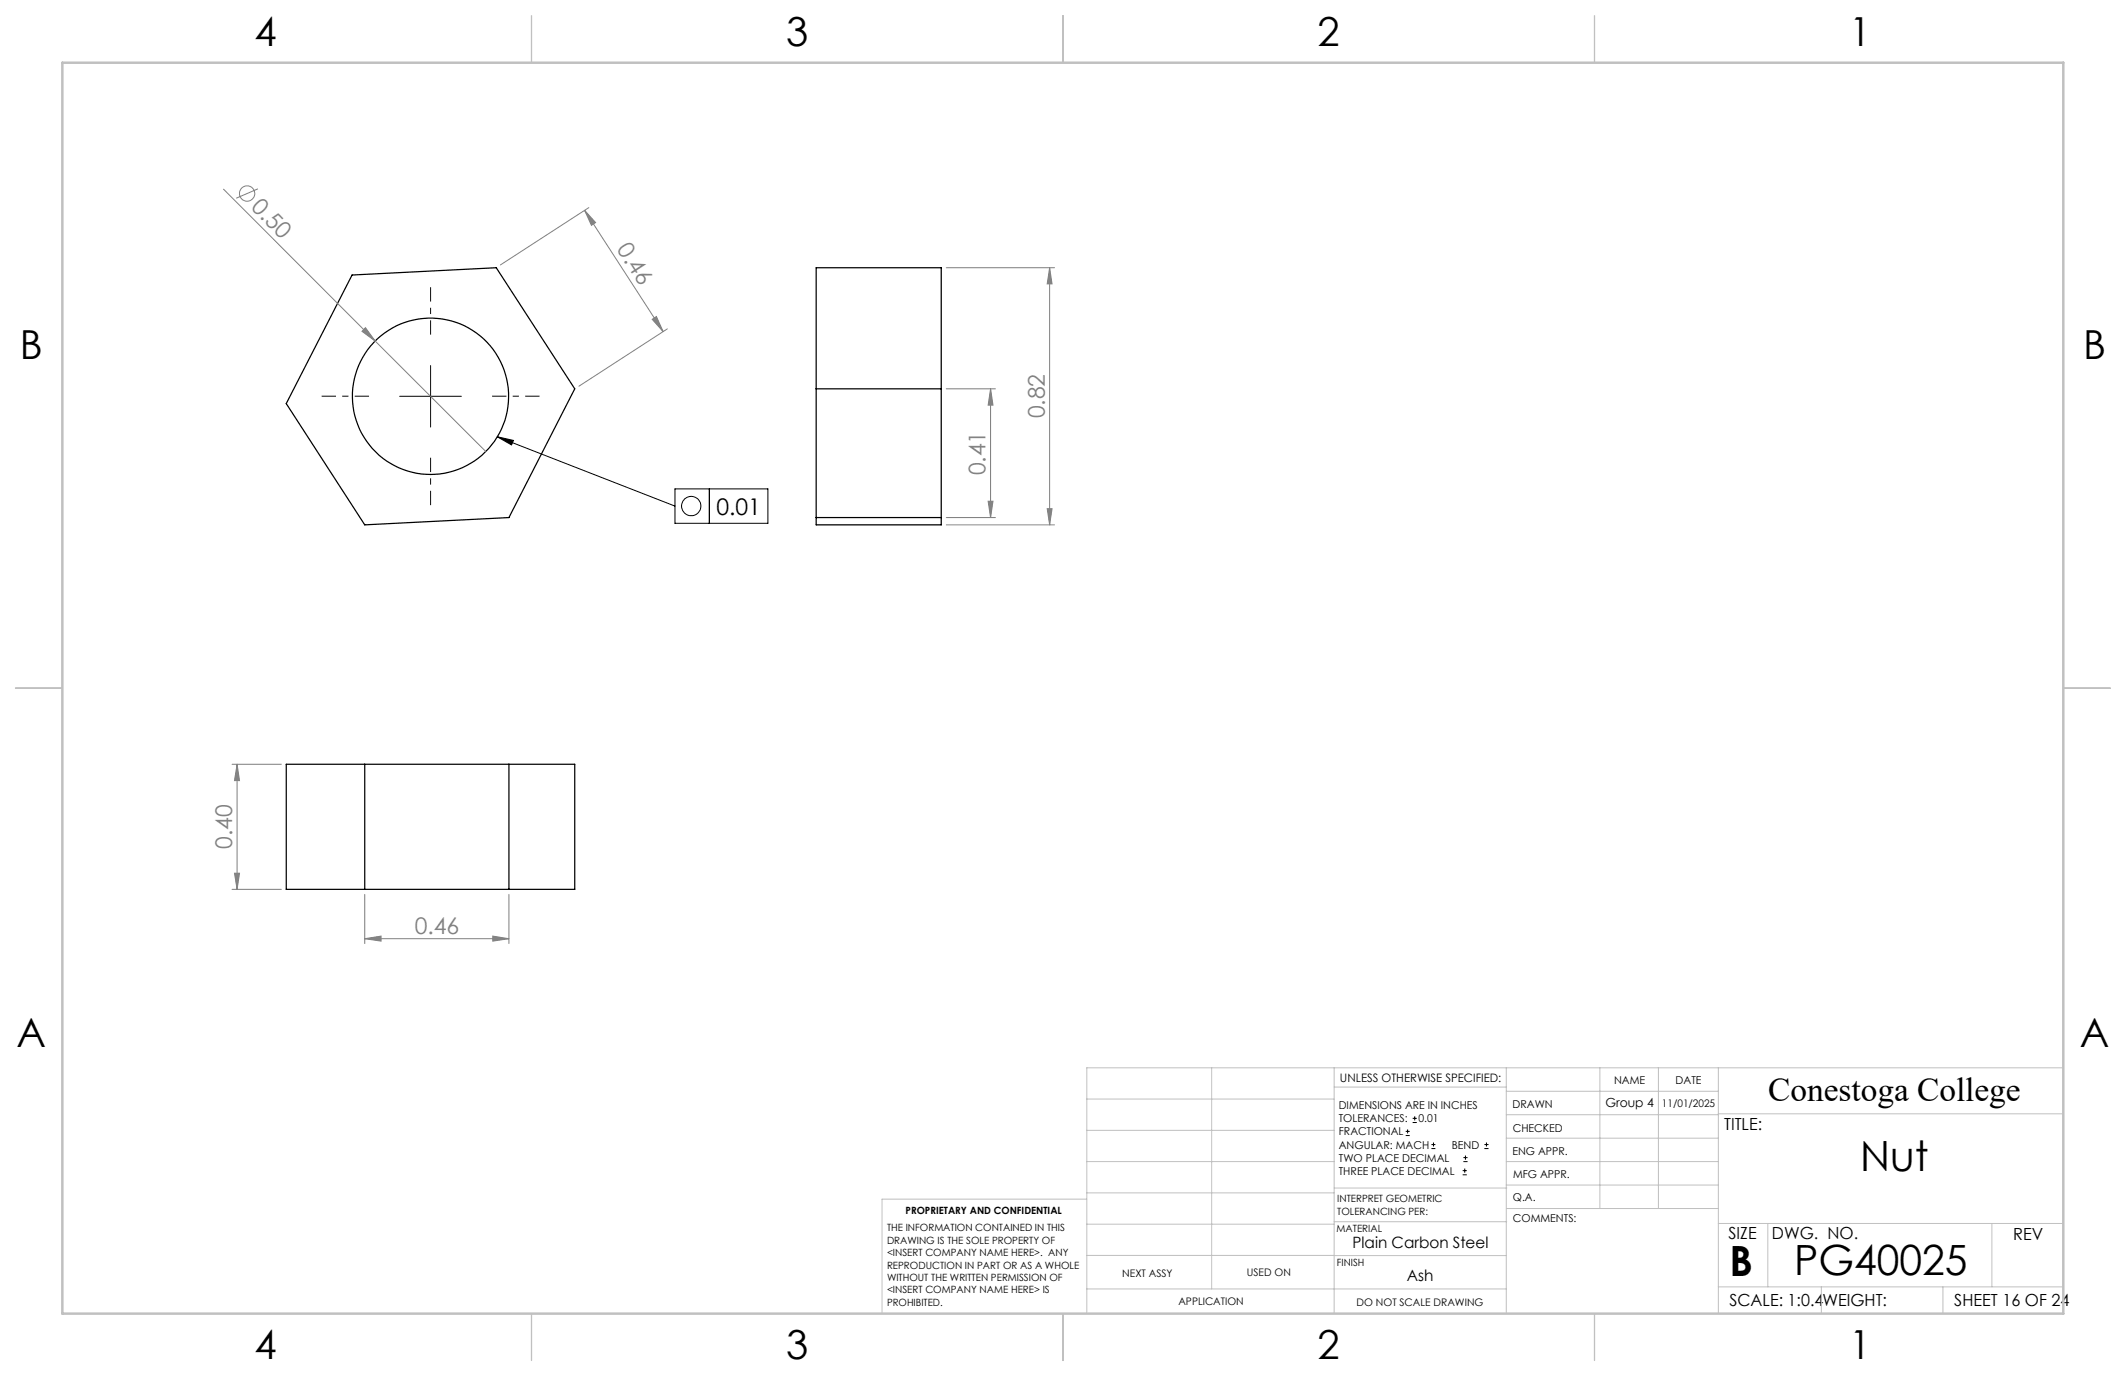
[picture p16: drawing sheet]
<svg xmlns="http://www.w3.org/2000/svg" width="432mm" height="279mm" viewBox="0 0 432 279" stroke-linecap="round" stroke-linejoin="round" font-family="sans-serif">
<defs><g id="words">
<g font-size="8.5">
<text x="377.8" y="237.7">Nut</text>
<text x="351.3" y="259">B</text>
<text x="364.4" y="258.9">PG40025</text>
</g>
<g font-size="8.1">
<text x="51.7" y="9.3">4</text>
<text x="159.7" y="9.3">3</text>
<text x="267.6" y="9.3">2</text>
<text x="375.6" y="9.3">1</text>
<text x="4" y="72.8">B</text>
<text x="423.1" y="72.8">B</text>
<text x="3.3" y="212.5">A</text>
<text x="422.4" y="212.5">A</text>
<text x="51.7" y="276">4</text>
<text x="159.7" y="276">3</text>
<text x="267.6" y="276">2</text>
<text x="375.6" y="276">1</text>
</g>
<text font-size="6.9" x="359.1" y="223.6">Conestoga College</text>
<g font-size="4.7" fill="#808080">
<text x="50.8" y="42.3" transform="rotate(45 50.8 42.3)">0.50</text>
<text x="125.1" y="50.7" transform="rotate(57 125.1 50.7)">0.46</text>
<text x="212.2" y="85" transform="rotate(-90 212.2 85)">0.82</text>
<text x="200.2" y="96.5" transform="rotate(-90 200.2 96.5)">0.41</text>
<text x="47.2" y="172.4" transform="rotate(-90 47.2 172.4)">0.40</text>
<text x="84.2" y="189.6">0.46</text>
</g>
<text font-size="4.7" x="145.5" y="104.5">0.01</text>
<g font-size="3.4">
<text x="350.2" y="229.5">TITLE:</text>
<text x="351.1" y="251.6">SIZE</text>
<text x="359.9" y="251.6">DWG. NO.</text>
<text x="408.9" y="251.7">REV</text>
<text x="351.2" y="265.2">SCALE: 1:0.4</text>
<text x="370.1" y="265.3">WEIGHT:</text>
<text x="396.9" y="265.2">SHEET 16 OF 24</text>
</g>
<g font-size="3.2">
<text x="274.7" y="253.3">Plain Carbon Steel</text>
<text x="285.8" y="260.1">Ash</text>
</g>
<text font-size="2.5" x="326.1" y="224.8">Group 4</text>
<text font-size="2.4" x="272.2" y="219.7">UNLESS OTHERWISE SPECIFIED:</text>
<g font-size="2.2">
<text x="327.8" y="220.1">NAME</text>
<text x="340.3" y="220.2">DATE</text>
<text x="271.9" y="225.3">DIMENSIONS ARE IN INCHES</text>
<text x="271.9" y="227.9">TOLERANCES:</text>
<text x="288.1" y="227.9">0.01</text>
<text x="307.2" y="224.9">DRAWN</text>
<text x="271.9" y="230.6">FRACTIONAL</text>
<text x="271.9" y="233.2">ANGULAR: MACH</text>
<text x="294.9" y="233.2">BEND</text>
<text x="307.3" y="229.8">CHECKED</text>
<text x="271.9" y="235.9">TWO PLACE DECIMAL</text>
<text x="271.9" y="238.5">THREE PLACE DECIMAL</text>
<text x="307.2" y="234.4">ENG APPR.</text>
<text x="307.3" y="239.2">MFG APPR.</text>
<text x="307.3" y="243.9">Q.A.</text>
<text x="307.3" y="248.1">COMMENTS:</text>
</g>
<g font-size="2.1">
<text x="337.6" y="224.9">11/01/2025</text>
<text x="227.9" y="259.2">NEXT ASSY</text>
<text x="253.3" y="259.2">USED ON</text>
<text x="239.3" y="265">APPLICATION</text>
<text x="275.5" y="265.1">DO NOT SCALE DRAWING</text>
</g>
<g font-size="2">
<text x="271.6" y="244.1">INTERPRET GEOMETRIC</text>
<text x="180.2" y="250">THE INFORMATION CONTAINED IN THIS</text>
<text x="183.9" y="246.4">PROPRIETARY AND CONFIDENTIAL</text>
<text x="271.5" y="250.2">MATERIAL</text>
<text x="271.6" y="246.6">TOLERANCING PER:</text>
<text x="180.2" y="252.5">DRAWING IS THE SOLE PROPERTY OF</text>
<text x="180.2" y="255.1">&lt;INSERT COMPANY NAME HERE&gt;. ANY</text>
<text x="180.2" y="257.6">REPRODUCTION IN PART OR AS A WHOLE</text>
<text x="271.5" y="257">FINISH</text>
<text x="180.2" y="260.1">WITHOUT THE WRITTEN PERMISSION OF</text>
<text x="180.2" y="262.6">&lt;INSERT COMPANY NAME HERE&gt; IS</text>
<text x="180.2" y="265.2">PROHIBITED.</text>
</g>
</g></defs>
<g fill="none" stroke="#000" stroke-width=".25">
<path d="M71.5 55.8l29.3-1.4 15.9 24.6-13.3 26.1-29.3 1.5-16-24.6zM165.8 54.4h25.4v52.2h-25.4zM165.8 79h25.4M165.8 105.1h25.4M58.1 155.2h58.6v25.4h-58.6zM74.1 155.2v25.4M103.4 155.2v25.4"/>
<circle cx="87.4" cy="80.5" r="15.9"/>
</g>
<g fill="none" stroke="#808080" stroke-width=".2">
<path d="M45.4 38.4l30.8 30.9M52.4 38.3l-4.4 2M118.7 42.7l2.3 2.5-.9 .6zM118.7 42.7l16 24.6M119.6 42.2l-18 11.6M192.2 54.4h22M213.2 54.4l.5 3.2h-1zM213.2 54.4v52.2M74.2 66.5l2 2.8-2.7-2zM76.2 69.3l22.5 22.4M132.5 64.8l.8-.5 1.4 3zM135.5 66.8l-17.9 11.6"/>
<path d="M192.2 79h10M201.2 79l.5 3.3h-1zM201.2 79v26.1M192.2 106.6h22M192.2 105.1h10M200.7 101.8h1l-.5 3.3zM212.7 103.3h1l-.5 3.3zM47.1 155.2h10M48.2 155.2l.4 3.3h-1zM48.2 155.2v25.4M47.6 177.3h1l-.4 3.3zM47.1 180.6h10"/>
<path d="M74.1 190.6l3.3-.5v1zM74.1 181.6v10M74.1 190.6h29.3M100.1 190.1l3.3 .5-3.3 .5zM103.4 181.6v10"/>
<circle cx="50.2" cy="39.3" r="1.56"/>
</g>
<g fill="none" stroke="#000" stroke-width=".2">
<path d="M87.5 74.2v12.5M81.2 80.5h12.5M101 88.7l3.3 .7-.4 .9zM101 88.7l36.1 14.1M137.1 99.3h18.9v7h-18.9zM144.1 99.3v7M285.5 230.6h.8M285.5 229.7h.8M285.9 229.3v.9M286.9 227.9h.9M286.9 227.1h.9M287.3 226.7v.8"/>
<path d="M290.7 233.2h.8M290.7 232.4h.8M291.1 232v.8M297.1 238.5h.8M297.1 237.7h.8M297.2 235.9h.9M297.2 235.1h.9M297.5 237.3v.8M297.6 234.6v.9M301.5 233.2h.8M301.5 232.4h.8M301.9 232v.8"/>
<circle cx="140.4" cy="102.8" r="1.96"/>
</g>
<path d="M87.5 67.9v-9.6M75 80.4h-9.7M87.5 92.9v9.7M100 80.4h9.6" fill="none" stroke="#000" stroke-width=".2" stroke-dasharray="15.2 1.3 1.3 1.3" stroke-dashoffset="12.3" stroke-linecap="butt"/>
<g fill="none" stroke="#c0c0c0" stroke-width=".2">
<path d="M246.1 216.8v44.9M271 216.8v49.9M305.9 216.8v49.9M324.9 216.8v28.6M336.8 216.8v28.6M349 216.8v49.9M419.1 216.8h-198.4v49.9M220.7 235.9h50.3M220.7 229.5h50.3M220.7 223.2h50.3M271 220.7h34.9M305.9 231.1h43.1"/>
<path d="M305.9 226.3h43.1M305.9 221.6h43.1M305.9 235.9h43.1M349 226.2h70.1M220.7 248.6h50.3M220.7 242.2h50.3M220.7 254.9h50.3M220.7 243.5h-41.6v23.2M271 255h34.9M271 248.1h35M271 241.2h35M305.9 240.6h43.1"/>
<path d="M306 245.4h43M349 248.4h70.1M359.1 248.4v12.9M404.6 248.4v12.9M220.7 261.7h85.2M349 261.3h70.1M369.9 261.3v5.4M394.6 261.3v5.4"/>
</g>
<path d="M107.9 3.2v9.5M215.9 3.2v9.5M323.8 3.2v9.5M3.1 139.7h9.6M419.1 139.7h9.5M107.9 266.7v9.6M215.9 266.7v9.6M323.8 266.7v9.6" fill="none" stroke="#c0c0c0" stroke-width=".25"/>
<path d="M12.7 12.7h406.4v254h-406.4z" fill="none" stroke="#c0c0c0" stroke-width=".5"/>
<path d="M101 88.7l3.3 .7-.4 .9z" fill="#000"/>
<g fill="#808080">
<path d="M74.2 66.5l2 2.8-2.7-2z"/>
<path d="M132.5 64.8l.8-.5 1.4 3zM118.7 42.7l2.3 2.5-.9 .6z"/>
<path d="M74.1 190.6l3.3-.5v1zM100.1 190.1l3.3 .5-3.3 .5z"/>
<path d="M213.2 54.4l.5 3.2h-1zM212.7 103.3h1l-.5 3.3zM201.2 79l.5 3.3h-1zM200.7 101.8h1l-.5 3.3zM48.2 155.2l.4 3.3h-1zM47.6 177.3h1l-.4 3.3z"/>
</g>
<use href="#words"/>
</svg>
